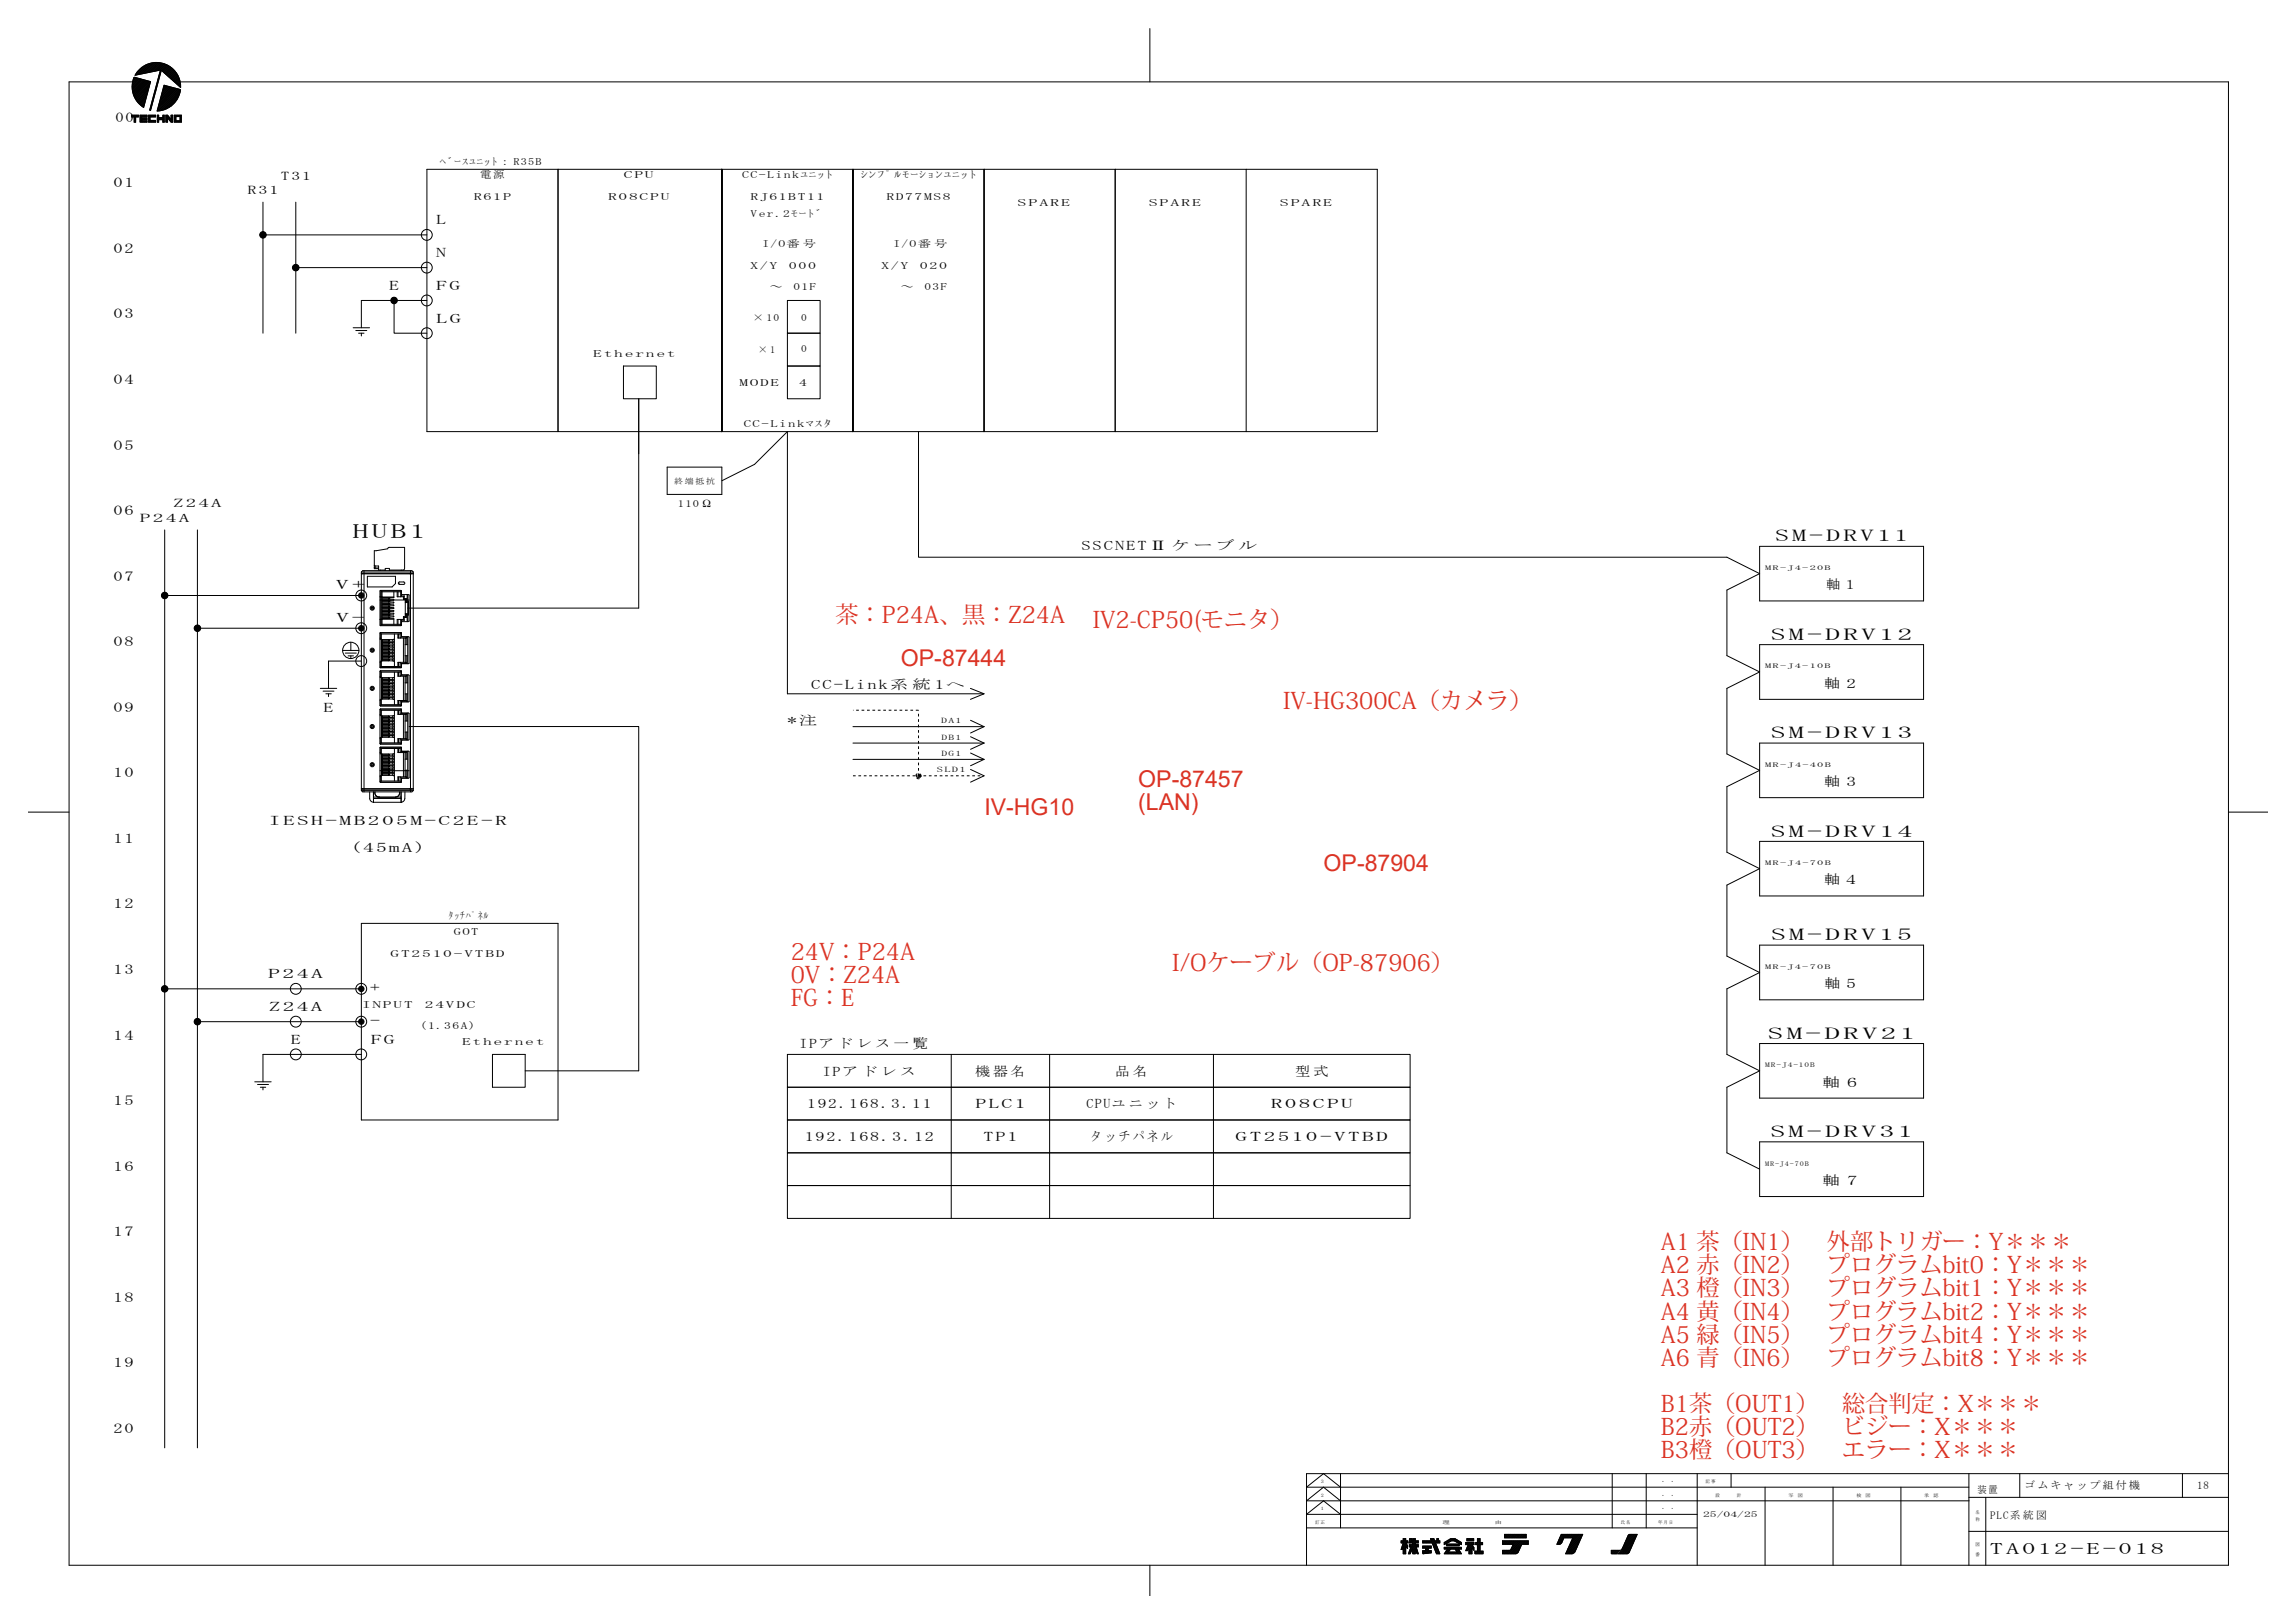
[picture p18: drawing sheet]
<svg xmlns="http://www.w3.org/2000/svg" width="420mm" height="297mm" viewBox="0 0 420 297" stroke-linecap="round" stroke-linejoin="round" font-family="sans-serif">
<defs><g id="words">
<g font-size="4.2" fill="#db3324">
<text x="153" y="114">茶：P24A、黒：Z24A</text>
<text x="164.9" y="121.9">OP-87444</text>
<text x="242.3" y="159.4">OP-87904</text>
<text x="214.6" y="177.6">I/Oケーブル（OP-87906）</text>
<text x="304.1" y="228.8">A1 茶（IN1）　外部トリガー：Y＊＊＊</text>
<text x="304.1" y="233">A2 赤（IN2）　プログラムbit0：Y＊＊＊</text>
<text x="304.1" y="237.3">A3 橙（IN3）　プログラムbit1：Y＊＊＊</text>
<text x="304.1" y="241.5">A4 黄（IN4）　プログラムbit2：Y＊＊＊</text>
<text x="304.1" y="245.7">A5 緑（IN5）　プログラムbit4：Y＊＊＊</text>
<text x="304.1" y="250">A6 青（IN6）　プログラムbit8：Y＊＊＊</text>
<text x="304.1" y="258.4">B1茶（OUT1）　総合判定：X＊＊＊</text>
<text x="304.1" y="262.7">B2赤（OUT2）　ビジー：X＊＊＊</text>
<text x="304.1" y="266.9">B3橙（OUT3）　エラー：X＊＊＊</text>
</g>
<g font-size="4.2" fill="#db3425">
<text x="200" y="115">IV2-CP50(モニタ）</text>
<text x="144.8" y="175.7">24V：P24A</text>
<text x="144.8" y="179.9">0V：Z24A</text>
<text x="144.8" y="184.2">FG：E</text>
</g>
<g font-size="4.2" fill="#db3122">
<text x="234.9" y="129.8">IV-HG300CA（カメラ）</text>
<text x="208.4" y="144">OP-87457</text>
<text x="208.4" y="148.2">(LAN)</text>
</g>
<text font-size="4.2" fill="#db3223" x="180.2" y="149.2">IV-HG10</text>
<text font-size="3.7" x="64.6" y="98.5">HUB1</text>
<g font-size="3">
<text x="325" y="99.1">S M - D R V 1 1</text>
<text x="324.2" y="117.1">S M - D R V 1 2</text>
<text x="324.2" y="135.1">S M - D R V 1 3</text>
<text x="324.2" y="153.1">S M - D R V 1 4</text>
<text x="324.3" y="172.1">S M - D R V 1 5</text>
<text x="323.6" y="190.1">S M - D R V 2 1</text>
<text x="324.2" y="208.1">S M - D R V 3 1</text>
</g>
<text font-size="2.9" x="364.3" y="284.4">TA0 12 -E -0 18</text>
<g font-size="2.5">
<text x="21.2" y="22.3">00</text>
<text x="20.8" y="34.3">01</text>
<text x="20.8" y="46.3">02</text>
<text x="20.8" y="58.3">03</text>
<text x="20.8" y="70.3">04</text>
<text x="20.8" y="82.3">05</text>
<text x="20.8" y="94.3">06</text>
<text x="20.8" y="106.3">07</text>
<text x="20.8" y="118.3">08</text>
<text x="20.8" y="130.3">09</text>
<text x="20.8" y="142.3">10</text>
<text x="20.8" y="154.3">11</text>
<text x="20.8" y="166.3">12</text>
<text x="20.8" y="178.3">13</text>
<text x="20.8" y="190.3">14</text>
<text x="20.8" y="202.3">15</text>
<text x="20.8" y="214.3">16</text>
<text x="20.8" y="226.3">17</text>
<text x="20.8" y="238.3">18</text>
<text x="20.8" y="250.3">19</text>
<text x="20.8" y="262.3">20</text>
</g>
<g font-size="2.4">
<text x="79.9" y="41.1">L</text>
<text x="79.9" y="47.1">N</text>
<text x="71.2" y="53.1">E</text>
<text x="79.9" y="53.1">FG</text>
<text x="79.9" y="59.1">L G</text>
<text x="198" y="100.6">SSCNETⅡ ケ ー ブ ル</text>
<text x="61.5" y="107.9">V +</text>
<text x="334.3" y="107.9">軸 １</text>
<text x="61.5" y="113.9">V -</text>
<text x="334" y="125.9">軸 ２</text>
<text x="59.2" y="130.4">E</text>
<text x="148.5" y="126.1">CC-Link系 統 1へ</text>
<text x="144.2" y="132.7">*注</text>
<text x="334" y="143.9">軸 ３</text>
<text x="49.2" y="151">I E S H - M B 2 0 5 M - C 2 E - R</text>
<text x="64.1" y="156">(45mA)</text>
<text x="334" y="161.9">軸 ４</text>
<text x="49.1" y="179">P 2 4 A</text>
<text x="49.2" y="185.1">Z 2 4A</text>
<text x="67.7" y="181.5">+</text>
<text x="334" y="180.9">軸 ５</text>
<text x="53.2" y="191.1">E</text>
<text x="67.8" y="187.6">-</text>
<text x="67.9" y="191.1">FG</text>
<text x="146.4" y="191.9">IPア ド レ ス 一 覧</text>
<text x="150.6" y="196.9">IPア ド レ ス</text>
<text x="178.6" y="196.9">機 器 名</text>
<text x="204.2" y="196.9">品 名</text>
<text x="237.2" y="196.9">型 式</text>
<text x="147.8" y="202.9">192.168.3.11</text>
<text x="178.6" y="202.9">PLC1</text>
<text x="198.9" y="202.9">CPUユ ニ ッ ト</text>
<text x="232.7" y="202.9">R 08 C PU</text>
<text x="333.7" y="198.9">軸 ６</text>
<text x="147.3" y="208.9">192.168.3.12</text>
<text x="180" y="208.9">TP1</text>
<text x="199.6" y="208.9">タ ッ チ パ ネ ル</text>
<text x="226.2" y="208.9">G T2 51 0 - VT BD</text>
<text x="333.7" y="216.9">軸 ７</text>
</g>
<g font-size="2.2">
<text x="45.3" y="35.6">R31</text>
<text x="51.4" y="32.9">T31</text>
<text x="25.6" y="95.5">P 2 4 A</text>
<text x="31.7" y="92.9">Z 2 4 A</text>
</g>
<g font-size="2">
<text x="370.6" y="272.5">ゴ ム キ ャ ッ プ 組 付 機</text>
<text x="402.2" y="272.5">18</text>
<text x="364.4" y="278">PLC系 統 図</text>
</g>
<g font-size="1.8">
<text x="80.5" y="30.1">ﾍﾞｰｽﾕﾆｯﾄ： R35B</text>
<text x="87.9" y="32.6">電 源</text>
<text x="114.2" y="32.6">C PU</text>
<text x="135.9" y="32.6">CC-Linkﾕﾆｯﾄ</text>
<text x="157.6" y="32.6">ｼﾝﾌﾟﾙﾓｰｼｮﾝﾕﾆｯﾄ</text>
<text x="86.7" y="36.6">R61P</text>
<text x="111.3" y="36.6">R 0 8 C P U</text>
<text x="137.4" y="39.7">Ver.2ﾓｰﾄﾞ</text>
<text x="137.4" y="36.6">RJ61BT11</text>
<text x="162.3" y="36.6">RD77MS8</text>
<text x="186.3" y="37.7">S P A R E</text>
<text x="210.3" y="37.7">S P A R E</text>
<text x="234.3" y="37.7">S P A R E</text>
<text x="139.6" y="45.1">I/O番 号</text>
<text x="163.6" y="45.1">I/O番 号</text>
<text x="137.3" y="49.1">X/Y</text>
<text x="140.9" y="53.1">～</text>
<text x="144.4" y="49.1">000</text>
<text x="145.3" y="53.1">01F</text>
<text x="161.3" y="49.1">X/Y</text>
<text x="164.9" y="53.1">～</text>
<text x="168.4" y="49.1">020</text>
<text x="169.3" y="53.1">03F</text>
<text x="137.8" y="58.7">× 10</text>
<text x="146.7" y="58.7">0</text>
<text x="108.6" y="65.3">E t h e r n e t</text>
<text x="138.7" y="64.7">× 1</text>
<text x="146.7" y="64.5">0</text>
<text x="135.4" y="70.7">M O DE</text>
<text x="146.3" y="70.6">4</text>
<text x="136.2" y="78.1">CC-Linkﾏｽﾀ</text>
<text x="124.1" y="92.7">110Ω</text>
<text x="82.1" y="168.1">ﾀｯﾁﾊﾟﾈﾙ</text>
<text x="83.1" y="171.2">GOT</text>
<text x="71.5" y="175.2">G T 2 5 1 0 - V T B D</text>
<text x="66.3" y="184.4">I NP U T</text>
<text x="77.8" y="184.4">24 V D C</text>
<text x="76.9" y="188.4">(1.36A)</text>
<text x="84.6" y="191.3">E t h e r n e t</text>
<text x="362" y="273.2">装置</text>
</g>
<g font-size="1.5">
<text x="123.4" y="88.5">終 端 抵 抗</text>
<text x="311.8" y="277.6">25/04/25</text>
</g>
<g font-size="1.4">
<text x="172.3" y="132.4">DA1</text>
<text x="172.4" y="135.4">DB1</text>
<text x="171.5" y="141.3">SLD 1</text>
<text x="172.4" y="138.3">DG1</text>
</g>
<g font-size="1.2">
<text x="323.2" y="104.3">M R - J 4 - 2 0B</text>
<text x="323.2" y="122.3">M R - J 4 - 1 0B</text>
<text x="323.2" y="140.3">M R - J 4 - 4 0 B</text>
<text x="323.2" y="158.3">M R - J 4 - 7 0 B</text>
<text x="323.2" y="177.3">M R - J 4 - 7 0B</text>
<text x="323.2" y="195.3">MR-J4-10B</text>
<text x="323.2" y="213.3">MR-J4-70B</text>
</g>
<g font-size=".9">
<text x="241.7" y="273.9">２</text>
<text x="241.7" y="271.5">３</text>
<text x="312.3" y="271.5">記 事</text>
<text x="314.1" y="273.9">設 　 　 　 計</text>
<text x="240.8" y="278.9">訂 正</text>
<text x="241.7" y="276.4">１</text>
<text x="264.1" y="278.9">理</text>
<text x="273.7" y="278.9">由</text>
<text x="296.7" y="278.9">氏 名</text>
<text x="303.6" y="278.9">年 月 日</text>
<text x="361.6" y="278.3">称</text>
<text x="361.6" y="277.1">名</text>
<text x="361.6" y="284.8">番</text>
<text x="361.6" y="283">図</text>
</g>
<g font-size=".8">
<text x="304" y="273.9">・</text>
<text x="304" y="271.5">・</text>
<text x="305.7" y="273.9">・</text>
<text x="305.7" y="271.5">・</text>
<text x="327.4" y="273.9">写</text>
<text x="329.1" y="273.9">図</text>
<text x="339.9" y="273.9">検</text>
<text x="341.5" y="273.9">図</text>
<text x="352.3" y="273.9">承</text>
<text x="354" y="273.9">認</text>
<text x="304" y="276.4">・</text>
<text x="305.7" y="276.4">・</text>
</g>
</g></defs>
<g fill="none" stroke="#000" stroke-width=".18">
<path d="M24.5 14.2l3.1 .7-1.3 4.8a4.4 4.4 0 0 1-1.8-5.5zM24.6 14.1l-.1 .2M24.7 14.2l-.3 .3M24.8 14.2l-.4 .5M24.9 14.2l-.6 .6M25 14.2l-.7 .8h-11.7v271.5h395.4v-271.5h-374.9M25.1 14.3l-.9 .9M25.2 14.3l-1 1M25.3 14.3l-1.1 1.1M25.4 14.4l-1.2 1.2M25.5 14.4l-1.3 1.3M25.5 12.7a4.4 4.4 0 0 1 4.9-.9 4.4 4.4 0 0 1 2.7 4.2l-3.6-3.1-1.9 7.3h-.2l2-7.4-4.7 1z"/>
<path d="M25.6 14.4l-1.4 1.4M25.7 14.4l-1.5 1.6M25.8 14.5l-1.6 1.6M25.9 14.5l-1.7 1.7M26 14.5l-1.8 1.8M26 12.3l-1 1M26.1 14.5l-1.9 1.9M26.2 14.6l-2 1.9M26.3 14.6l-2 2.1M26.3 19.6h.1M26.4 19.4l-.2 .2M26.4 14.6l-2.1 2.1"/>
<path d="M26.4 12l-1.6 1.6M26.4 19.3l-.3 .3M26.5 19.1l-.4 .4M26.5 18.9l-.5 .6M26.5 14.6l-2.2 2.3M26.6 18.8l-.7 .6M26.6 18.6l-.8 .7M26.6 14.7l-2.3 2.3M26.7 18.4l-.9 .9M26.7 11.9l-1.9 1.9M26.7 18.2l-1 1M26.7 14.7l-2.3 2.4"/>
<path d="M26.7 18.1l-1.1 1.1M26.8 17.9l-1.2 1.2M26.8 14.7l-2.4 2.5M26.8 17.7l-1.3 1.3M26.9 17.5l-1.4 1.5M26.9 11.8l-1.9 1.9M26.9 17.4l-1.5 1.5M26.9 14.8l-2.5 2.5M27 17.2l-1.7 1.7M27 14.8l-2.6 2.6M27 17l-1.7 1.8M27.1 16.9l-1.9 1.8"/>
<path d="M27.1 16.7l-1.9 1.9M27.1 14.8l-2.6 2.6M27.1 11.7l-2 2M27.1 16.5l-2 2.1M27.2 16.3l-2.2 2.2M27.2 14.8l-2.7 2.7M27.2 16.2l-2.2 2.2M27.3 16l-2.4 2.4M27.3 14.9l-2.8 2.7M27.3 11.6l-2 2.1M27.3 15.8l-2.4 2.5M27.4 15.7l-2.6 2.5"/>
<path d="M27.4 14.9l-2.8 2.8M27.4 15.5l-2.6 2.6M27.5 15.3l-2.7 2.7M27.5 11.6l-2.1 2M27.5 14.9l-2.9 2.9M27.5 15.2l-2.8 2.7M27.6 15l-2.9 2.9M27.6 20l-.2 .2M27.7 11.5l-2.1 2.1M27.7 19.8l-.3 .3M27.7 19.6l-.2 .3M27.8 19.5l-.3 .2"/>
<path d="M27.8 11.5l-2.1 2.1M27.8 19.3l-.2 .3M27.9 19.1l-.3 .3M27.9 18.9l-.2 .3M27.9 18.8l-.2 .2M27.9 11.5l-2 2M28 18.6l-.3 .3M28.1 18.4l-.3 .3M28.1 18.2l-.3 .3M28.1 11.5l-2 2M28.1 18.1l-.2 .3M28.2 17.9l-.3 .3"/>
<path d="M28.2 17.7l-.2 .3M28.2 11.5l-2 2M28.3 17.6l-.3 .2M28.3 17.4l-.2 .3M28.4 17.2l-.3 .3M28.4 11.4l-2 2M28.4 17l-.2 .3M28.5 16.9l-.3 .2M28.5 11.4l-2 2M28.5 16.7l-.3 .3M28.6 16.5l-.3 .3M28.6 16.4l-.3 .2"/>
<path d="M28.6 16.2l-.2 .3M28.6 11.4l-1.9 2M28.7 16l-.3 .3M28.8 15.9l-.3 .2M28.8 11.4l-2 1.9M28.8 15.7l-.3 .2M28.8 15.5l-.2 .3M28.9 15.3l-.3 .3M28.9 11.4l-1.9 1.9M28.9 15.2l-.3 .2M29 15l-.3 .3M29 11.5l-1.8 1.8"/>
<path d="M29 14.8l-.2 .3M29.1 14.6l-.3 .3M29.1 14.5l-.3 .2M29.1 11.5l-1.8 1.8M29.2 14.3l-.3 .3M29.2 14.1l-.3 .3M29.2 11.5l-1.7 1.7M29.2 14l-.2 .2M29.3 13.8l-.3 .3M29.3 13.6l-.2 .3M29.3 11.5l-1.7 1.7M29.4 13.4l-.3 .3"/>
<path d="M29.4 13.3l-.2 .2M29.4 11.5l-1.6 1.6M29.5 13.1l-.3 .3M29.6 11.5l-1.7 1.6M29.6 11.6l-1.5 1.5M29.7 11.6l-1.4 1.5M29.9 11.6l-1.5 1.4M29.9 11.6l-1.3 1.4M30 11.7l-1.2 1.3M30.1 15.6l-.1 .1M30.1 11.7l-1.2 1.2M30.2 15.6l-.3 .3"/>
<path d="M30.2 11.7l-1.1 1.2M30.3 15.7l-.4 .4M30.3 11.8l-1.1 1.1M30.4 15.7l-.5 .5M30.4 11.8l-1.1 1M30.5 15.7l-.7 .7M30.5 11.8l-1.2 1.2M30.6 11.9l-1.3 1.3M30.6 15.7l-.8 .9M30.7 11.9l-1.1 1.1M30.7 15.8l-1 .9M30.7 12l-1 1"/>
<path d="M30.8 15.8l-1.1 1.1M30.8 12l-1.1 1.1M30.9 15.8l-1.3 1.3M30.9 12l-1.1 1.1M31 12.1l-1.1 1.1M31 15.9l-1.4 1.4M31.1 12.1l-1.1 1.2M31.1 15.9l-1.6 1.5M31.1 12.2l-1.1 1.1M31.2 15.9l-1.7 1.7M31.2 12.3l-1.1 1.1M31.3 12.3l-1.1 1.1"/>
<path d="M31.3 15.9l-1.9 1.9M31.4 12.4l-1.2 1.1M31.4 16l-2 1.9M31.4 12.4l-1.1 1.1M31.5 16l-2.2 2.1M31.5 12.5l-1.1 1.1M31.6 12.5l-1.2 1.2M31.6 16l-2.3 2.3M31.6 12.6l-1.1 1.1M31.7 16l-2.4 2.5M31.7 12.7l-1.1 1.1M31.8 12.7l-1.2 1.1"/>
<path d="M31.8 16.1l-2.6 2.5M31.8 12.8l-1.1 1.1M31.9 16.1l-2.7 2.7M31.9 12.8l-1.1 1.2M31.9 12.9l-1.1 1.1M32 13l-1.1 1.1M32 16.1l-2.9 2.9M32.1 13l-1.1 1.1M32.1 16.1l-3 3.1M32.1 13.1l-1.1 1.1M32.2 13.2l-1.1 1M32.2 16.2l-3.2 3.1"/>
<path d="M32.2 18.6l-.9 .8M32.2 13.3l-1 1M32.3 16.2l-3.3 3.3M32.3 13.3l-1.1 1.1M32.3 13.4l-1 1M32.4 16.2l-3.5 3.5M32.4 13.5l-1 1M32.5 18.2l-1.6 1.5M32.5 13.6l-1 1M32.5 16.3l-3.6 3.5M32.5 13.7l-.9 1M32.6 13.8l-1 .9"/>
<path d="M32.6 16.3l-3.8 3.7M32.6 17.9l-1.9 1.9M32.6 13.9l-.9 .9M32.6 13.9l-.8 .9M32.7 16.3l-3.9 3.9M32.7 14l-.9 .9M32.7 17.7l-2.3 2.3M32.7 14.1l-.8 .9M32.8 14.2l-.8 .8M32.8 16.3l-4 4a4.2 4.2 0 0 0 4.2-3.9M32.8 17.4l-2.6 2.6M32.8 14.3l-.8 .8"/>
<path d="M32.8 14.4l-.7 .7M32.9 17.3l-2.9 2.8M32.9 14.5l-.7 .7M32.9 16.4l-4 3.9M32.9 14.6l-.7 .7M32.9 17.1l-3.1 3.1M32.9 14.7l-.6 .6M32.9 16.4l-2.9-.8-1.2 4.7M32.9 14.8l-.5 .6M33 16.9l-3.3 3.3M33 14.9l-.6 .5M33 16.4l-3.9 3.9"/>
<path d="M33 16.7l-3.5 3.5M33 15.1l-.4 .5M33 15l-.5 .5M33 15.2l-.4 .4M33 16.6l-3.7 3.7M33 16.4l-3.8 3.9M33.1 15.3l-.4 .4M33.1 15.4l-.3 .3M33.1 15.9l-.1 .1M33.1 15.7l-.2 .2M33.1 15.5l-.3 .3M33.1 15.8l-.1 .1"/>
<path d="M210.5 5.2v9.8M24.2 21.1l-.1 .1M24.3 21.1l-.2 .3M24.5 21.1l-.4 .3M24.6 21.1l-.3 .3M24.7 21.1l-.3 .3M24.8 22.2l-.1 .2M24.8 22.1l-.2 .3M24.8 22l-.2 .2M24.8 21.8l-.2 .3M24.8 21.7l-.2 .3M24.8 21.6l-.2 .2"/>
<path d="M24.8 21.5l-.2 .2M24.8 21.1l-.3 .3M25 21.1l-.4 .4M25.1 21.1l-.5 .5M25.2 21.1l-.3 .3M25.3 21.1h-1.2v.3h.5v1M25.3 21.1v.3h-.5v1h-.2M25.3 21.3v.1M25.3 21.2l-.2 .2M25.3 21.1l-.3 .3M25.6 21.1v1.3h1.3M25.6 21.1h1.3"/>
<path d="M25.7 21.1h-.1M25.8 21.1l-.2 .1M25.9 21.1l-.3 .3M26 21.6h.9v.3h-.9v.2h.9M26 22l-.4 .4M26 21.9l-.4 .3M26 21.5l-.4 .3M26 21.4l-.4 .3M26 22.1l-.2 .3M26 21.1l-.4 .4M26 21.6l-.4 .4M26.2 22.1l-.3 .3"/>
<path d="M26.2 21.1l-.6 .5M26.2 21.6l-.6 .5M26.3 21.1l-.3 .3M26.3 22.1l-.3 .3M26.3 21.6l-.3 .3M26.4 22.1l-.3 .3M26.4 21.1l-.3 .3M26.4 21.6l-.3 .3M26.5 22.1l-.2 .3M26.5 21.1l-.2 .3M26.6 21.6l-.3 .3M26.7 22.1l-.3 .3"/>
<path d="M26.7 21.6l-.3 .3M26.7 21.1l-.3 .3M26.8 22.1l-.3 .3M26.8 21.1l-.3 .3M26.8 21.6l-.3 .3M26.9 22.3v.1M26.9 22.2l-.1 .2M26.9 22.1l-.2 .3M26.9 21.1v.3M26.9 22.1v.3M26.9 21.7l-.1 .2M26.9 21.3v.1"/>
<path d="M26.9 21.2l-.1 .2M26.9 21.1l-.3 .3M26.9 21.8v.1M26.9 21.6l-.3 .3M26.9 21.4h-.9v.2M27.2 21.1h1.3M27.2 21.1v1.3M27.2 21.1h.1M27.4 21.1l-.2 .1M27.5 22l-.3 .2M27.5 21.8l-.3 .3M27.5 21.7l-.3 .3"/>
<path d="M27.5 21.6l-.3 .2M27.5 21.5l-.3 .2M27.5 21.1l-.3 .3M27.5 22l-.3 .4M27.6 20.1l-.1 .1M27.6 21.1l-.4 .4M27.7 22l-.4 .4M27.7 21.1l-.5 .5M27.8 22l-.3 .4M27.9 21.1l-.4 .3M27.9 22l-.3 .4M28 21.1l-.3 .3"/>
<path d="M28 22l-.3 .4M28.1 21.1l-.3 .3M28.2 22l-.4 .4M28.2 21.1l-.3 .3M28.3 22l-.3 .4M28.4 21.1l-.4 .3M28.4 22l-.3 .4M28.5 21.1v.3h-1v.6h1v.4h-1.3M28.5 22.2l-.1 .2M28.5 22.1l-.3 .3M28.5 21.3l-.1 .1M28.5 21.2l-.2 .2"/>
<path d="M28.5 21.1l-.3 .3M28.8 21.1v1.3M28.8 21.1h.3M28.8 21.1h.1M28.9 21.1l-.1 .1M29.1 22.2l-.2 .2M29.1 22.1l-.3 .3M29.1 22l-.3 .2M29.1 21.1v.4h.7v-.4h.3M29.1 21.5l-.3 .2M29.1 21.4l-.3 .2M29.1 21.2l-.3 .3"/>
<path d="M29.1 21.1l-.3 .3M29.1 21.5l-.3 .3M29.2 21.5l-.4 .5M29.4 21.5l-.6 .6M29.5 21.5l-.4 .4M29.6 21.5l-.4 .4M29.7 21.5l-.3 .4M29.8 22.4v-.5h-.7v.5h-.3M29.8 22.4h.3M29.9 21.1l-.1 .1M30.1 21.1v1.3M30.1 22.3l-.1 .1"/>
<path d="M30.1 21.2l-.3 .3M30.1 22.2l-.2 .2M30.1 21.1l-.3 .2M30.1 22.1l-.3 .3M30.1 22l-.3 .2M30.1 21.8l-.3 .3M30.1 21.7l-.3 .3M30.1 21.6l-.4 .3M30.1 21.5l-.5 .4M30.1 21.3l-.6 .6M30.4 21.1h.3l.6 .8v-.8h.3M30.4 21.1v1.3h.3v-.8l.6 .8h.3"/>
<path d="M30.4 21.1h.1M30.5 21.1l-.1 .1M30.6 21.1l-.2 .3M30.7 22.3l-.1 .1M30.7 22.2l-.2 .2M30.7 22l-.3 .4M30.7 21.9l-.3 .3M30.7 21.8l-.3 .3M30.7 21.7l-.3 .3M30.7 21.1l-.3 .4M30.8 21.2l-.4 .4M30.8 21.3l-.4 .4"/>
<path d="M30.9 21.3l-.5 .5M30.9 21.4l-.2 .2M31 21.5l-.2 .2M31.1 21.5l-.3 .3M31.1 21.6l-.2 .2M31.2 21.7l-.2 .2M31.2 21.8l-.2 .2M31.3 21.8l-.2 .2M31.4 21.1h-.1M31.5 21.1l-.2 .2M31.6 21.1v1.3M31.6 22.3v.1"/>
<path d="M31.6 21.3l-.3 .4M31.6 22.2l-.1 .2M31.6 21.2l-.3 .3M31.6 22.1l-.2 .3M31.6 21.1l-.3 .3M31.6 22l-.3 .3M31.6 21.8l-.4 .4M31.6 21.5l-.3 .3M31.6 21.7l-.4 .5M31.6 21.6l-.5 .5M31.9 21.1h1.3M31.9 21.1v1.3"/>
<path d="M32 21.1h-.1M32.1 21.1l-.2 .1M32.2 22.1l-.3 .3M32.2 22.1h.8M32.2 22l-.3 .2M32.2 21.8l-.3 .3M32.2 21.7l-.3 .3M32.2 21.6l-.3 .2M32.2 21.5l-.3 .2M32.2 21.4l-.3 .2M32.2 21.1l-.3 .3M32.3 22.1l-.2 .3"/>
<path d="M32.3 21.1l-.4 .4M32.5 22.1l-.3 .3M32.5 21.1l-.3 .2M32.6 22.1l-.3 .3M32.6 21.1l-.3 .2M32.7 22.1l-.3 .3M32.7 21.1l-.2 .2M32.8 22.1l-.2 .3M32.8 21.1l-.2 .2M32.9 22.1l-.2 .3M33 21.3h-.8v.8M33 21.3v.8"/>
<path d="M33 21.1l-.3 .2M33.1 21.1l-.3 .2M33.2 21.1v1.3h-1.3M33.2 22.2l-.1 .2M33.2 22.1l-.3 .3M33.2 22l-.4 .4M33.2 21.8l-.2 .3M33.2 21.7l-.2 .3M33.2 21.6l-.2 .2M33.2 21.5l-.2 .2M33.2 21.3l-.2 .3M33.2 21.2l-.2 .3"/>
<path d="M33.2 21.1l-.2 .2M48.1 37v24M54.2 37v24M132.2 31h-54v48h24v-48v48h30M132.2 31h24v48v-48M132.2 31v48v-48M132.2 31v48M156.2 31v48v-48M156.2 31h95.9v48h-119.9M180.2 31v48M204.2 31v48M228.1 31v48"/>
<path d="M48.1 42.9h.1v.1h-.1zM48.1 43h30.1M54 48.8h.3v.3h-.3zM54.1 48.9h.1v.2h-.1zM54.2 49h24M64.7 60h3M72.1 54.9h.1v.1h-.1zM72.1 55v6h6.1M78.2 55h-12v5M144.2 55h5.9v6h-5.9zM65.1 60.5h2.1M65.6 61h1"/>
<path d="M66.2 61v.5M114.1 67h6.1v6h-6.1zM116.9 73v38.3h-42.3M144.2 61h5.9v6h-5.9zM144.2 67h5.9v6h-5.9zM168.2 79v23h148l5.9 3-5.9 3v12l5.9 3-5.9 3v12l5.9 3-5.9 3v12l5.9 3-5.9 3v13l5.9 3-5.9 3v12l5.9 3-5.9 3v12l5.9 3M30.2 97v168M36.1 97v168M122.1 85.5h10.1v5h-10.1zM132.2 88l5.9-3 6.1-6v48h36M322.1 100h30.1v10h-30.1zM30 108.9h.3v.2h-.3z"/>
<path d="M30.1 108.9h.1v.1h-.1zM30.2 109h36M36.1 114.9h.1v.2h-.1zM36.1 115h30.1M62.7 119h3M63.2 119.5h2M64.2 117.5v1.5M66 108.9h.3v.2h-.3zM66 114.8h.3v.3h-.3zM66.1 108.9h.1v.1h-.1zM66.1 114.9h.1v.2h-.1zM66.2 104.7v40"/>
<path d="M66.2 104.9h9.5M66.2 104.7h9.5M66.2 104.7l.2-.3h9l.3 .3M66.2 105h9.5M66.3 104.9v.1M66.6 104.4v.5M66.6 105v39.3M67.3 105.5h5.1v1.3l-.6 .6h-4.5zM67.9 119.1h.5M67.9 118.9h.5M67.9 111.4h.5M67.9 111.2h.5"/>
<path d="M68.5 103.8l.2 .1M68.5 103.4l.2 .2M68.7 103.6v.3M68.7 103.6h.6v.7h1.2M68.7 103.9h.6M69.3 104.1h-.8v-3.3l2.5-.4 .2-.2h2.9l-.1 4.1h-2.7M69.6 109.3h2.5M69.6 109.8h5.3M69.6 116.8h.1M69.6 113.4h.3M69.6 113.3h2.5M69.6 109.2h.3"/>
<path d="M69.6 104.3v.1M69.6 115.8v1M69.6 116.8l.2 .2h-.2M69.6 115.8h3.9M69.6 115.8l.2 .2M69.7 108.1v6.4M69.8 108.2v6.2M69.8 108.2l.1 .1M69.8 108.2h3.7M69.8 114.4h3.7M69.8 116v6M69.8 116h3.4"/>
<path d="M69.8 117.3h2.2v.3h-2.2M69.8 117.9h2.2v.2h-2M69.8 119.9h1.4M69.8 119.4h1.4M69.8 118.9h1.4M69.8 118.6h1.4M69.8 118.4h1.4M69.8 118.1h1.4M69.8 117.1h.2M69.9 117.3h.1M69.8 117.9h.1M69.8 118.6h.1"/>
<path d="M69.8 118.4h.1M69.8 118.9h.1M69.8 117.6h.1M69.8 119.1h.1M69.8 119.4h.1M69.8 119.7h.1M69.8 119.9h.1M69.8 118.1h.1M69.8 117.1h.1M69.8 117.3h.1M69.8 117.6h1.4M69.8 117.1h1.4"/>
<path d="M69.8 117.3h1.4M69.9 117.6v.2M69.9 117.8h.1M69.9 118.6v.1M69.9 118.1v.2M69.9 118.3h.1M69.9 118.9h.1M69.9 119.1v.2M69.9 119.4h.1M69.9 119.7v.1M69.9 119.9h.1M69.9 117.1v.2"/>
<path d="M69.9 118.8v.1M69.9 119.3v.1M69.9 119.8v.1M69.9 118.7h.1M69.9 119.3h.1M69.9 119.8h.1M69.9 109.6l2.2 .2-2.2 .1M69.9 110.2l2.2 .1-2.2 .1M69.9 110.7l2.2 .1-2.2 .1M69.9 111.2l2.2 .1-2.2 .1M69.9 111.7l2.2 .1-2.2 .1M69.9 112.2l2.2 .1-2.2 .1"/>
<path d="M69.9 112.7l2.2 .1-2.2 .1M69.9 118.7v.1M69.9 108.3v6M69.9 113.2h2.2v1.1M69.9 114.3h3.5M69.9 112h1.3M69.9 111.1h1.3M69.9 110.9h1.3M69.9 110.1h1.3M69.9 112.5h1.3M69.9 111.4h1.3M69.9 110.6h1.3"/>
<path d="M69.9 110.4h1.3M69.9 109.6h1.3M69.9 114.3l-.1 .1M69.9 108.3h3.5M70 117.3v.3M70 117.9v.2M70 118.4v.2M70 118.9v.2M70 119.4v.3M70 119.9v.3M70 118.4h2v.2h-2M70 118.9h2v.2h-2.2"/>
<path d="M70 119.4h2v.2h-2.2M70 119.9h2v.2h-2.2M70.5 104.4v-.4h.8v.4M71.1 110.4h.1M71.1 112h.1M71.1 113h.1M71.1 112.5h.1M71.1 109.4h.1M71.1 110.9h.1M71.1 109.9h.1M71.1 111.4h.1M71.1 110.6h.1"/>
<path d="M71.1 109.6h.1M71.1 111.1h.1M71.1 110.1h.1M71.2 110.6h.1M71.2 112.2h.1M71.2 113.2h.1M71.2 112.7h.1M71.2 109.6h.1M71.2 111.1h.1M71.2 110.1h.1M71.2 111.7h.1M71.2 117.1h.1"/>
<path d="M71.2 117.6h.1M71.2 118.1h.1M71.2 118.6h.1M71.2 119.1h.1M71.2 119.7h.1M71.2 110.4h.1M71.2 112h.1M71.2 113h.1M71.2 112.5h.1M71.2 109.4h.1M71.2 110.9h.1M71.2 111.4h.1"/>
<path d="M71.2 112.2h-.1M71.2 113.2h-.1M71.2 112.7h-.1M71.2 111.7h-.1M71.2 117.3h.1M71.2 117.9h.1M71.2 118.4h.1M71.2 118.9h.1M71.2 119.4h.1M71.2 119.9h.1M71.2 113.2h-1.3M71.2 112.7h-1.3"/>
<path d="M71.2 112.2h-1.3M71.2 117.1l.1 .2h-.1M71.2 117.6v.2M71.2 118.1v.2M71.2 119.7l.1 .1M71.2 118.6l.1 .1M71.2 119.1l.1 .2M71.2 110.9v.1M71.2 109.9h.1M71.2 111.4v.1M71.2 110.4l.1 .1M71.2 109.4l.1 .1"/>
<path d="M71.2 111h.1M71.2 109.9l.1 .1M71.2 111.5h.1M71.2 117.8v.1M71.2 118.3v.1M71.2 110.5l.1 .1M71.2 112l.1 .1M71.2 113l.1 .1M71.2 112.5l.1 .1M71.2 109.5l.1 .1M71.2 111l.1 .1M71.2 111.5l.1 .1"/>
<path d="M71.2 112.1v.1M71.2 113.1h.1M71.2 112.6v.1M71.2 111.6v.1M71.3 110v.1M71.3 117.3h-.1M71.3 117.8h-.1M71.3 118.3h-.1M71.3 118.8l-.1 .1M71.3 119.3l-.1 .1M71.3 119.8l-.1 .1M71.3 110h.1"/>
<path d="M71.3 118.7h.1M71.3 118.7l-.1 .1M71.3 119.3h.1M71.3 119.3h-.1M71.3 119.8h-.1M71.3 109.4v.2M71.3 109.9v.3M71.3 110.4v.3M71.3 110.9v.3M71.3 111.4v.3M71.3 111.9v.3M71.3 112.4v.3"/>
<path d="M71.3 112.9v.3M71.9 117.1v.2M71.9 117.6v.3M71.9 118.1v.3M71.9 118.6v.3M71.9 119.1v.3M71.9 119.6v.3M72 117v.1M72.1 108.3v1.1h-2.2M72.2 117l-2.2 .1M72.2 116v6M72.7 108.3v.9h1.2"/>
<path d="M72.8 116v.8h1.5M72.9 108.3v.9M72.9 113.4v.9M73 116v.8M73 106.8l.1 .2M73 106.6l.9-.1 .2 .2-.2 .3h-.8l-.1-.1zM73.2 116v.8l.3-.2M73.4 114.3l.1 .1M73.4 108.3v.9l.1-.1M73.5 115.8v.8M73.5 116.6h1M73.5 115.8l-.3 .2"/>
<path d="M73.5 104.3v.1M73.5 108.2l-.1-.1h-3.7l-.1 .1v6.3l3.9-.1M73.5 108.7l.1 .1M73.5 108.2l-.1 .1M73.5 113.5l-.1-.1v.9M73.5 108.2v.5M73.5 108.8v.3M73.5 113.5v.9M73.5 109.1h.5M73.5 113.5h.5M73.6 108.8h1.2M73.9 113.4h-1.2v.9"/>
<path d="M73.9 113.4l.1 .1M73.9 109.2v.5M73.9 112.9v.5M73.9 116.8v4.4M73.9 112.9l.1 .1M73.9 112.9h.3M73.9 109.7h.3M74 109.1l-.1 .1M74 109.6l-.1 .1M74 109.1v.5M74 113v.5M74 109.6h.4"/>
<path d="M74 113h.4M74.2 116.8v4.4M74.2 118h.4M74.2 110.3h.4M74.2 109.7v3.2M74.2 112.3h.4M74.2 112.9v-.6l.2 .2v.5M74.2 112.9l.2 .1M74.3 116.8h.1M74.3 116.8v1.2M74.3 109.6v.5h.3M74.4 109.6v.5l-.2 .2v-.6"/>
<path d="M74.4 109.6l-.2 .1M74.5 116.6v1.4M74.5 116.6l-.2 .2M74.5 108.8v1.2h.3v2.6h-.3v1.2M74.6 112.5h-.3v.5M74.6 108.8v5M74.6 116.5v5M74.8 113.8h-1.2l-.1 .1M74.8 116.5h-1.3l-.1-.7-3.8 .1v6.2h3.9M74.8 116.5v5M74.8 108.8v4.9M75 104.9v.1"/>
<path d="M75.2 104.4v.5M75.2 105v39.3M75.3 104.9v.1M75.7 104.7v40M322.1 118h30.1v10h-30.1zM58.6 126h3M59.1 126.5h2M59.7 127h1M60.1 127v.5M63.7 120h1M64.2 120v.5M66.2 121h-6.1v5"/>
<path d="M67.9 139.8h.5M67.9 133.1h.5M67.9 132.9h.5M67.9 126.1h.5M67.9 125.9h.5M69.6 135.2h.1M69.6 128.2h.1M69.6 121.2h.1M69.6 137.8h.1M69.6 135h.2l-.2 .2M69.6 130.8h.1M69.6 128h.2l-.2 .2"/>
<path d="M69.6 123.8h.1M69.6 121h.2l-.2 .2M69.6 137.8l.2 .2h-.2M69.6 136.8h3.9M69.6 130.8l.2 .2h-.2M69.6 129.8h3.9M69.6 121.2v1M69.6 122.8v1M69.6 128.2v1M69.6 129.8v1M69.6 135.2v.9M69.6 136.8v1"/>
<path d="M69.6 123.8l.2 .2h-.2M69.6 122.8h3.9M69.6 129.8l.2 .2M69.6 122.8l.2 .2M69.6 136.8l.2 .2M69.6 136.1h3.9M69.6 129.2h3.9M69.6 122.2h3.9M69.7 136.7l-.1 .1v6.3l.1 .1M69.8 136h3.4M69.8 129h3.4M69.8 123v6"/>
<path d="M69.8 130v6M69.8 137v5.9M69.8 122h3.4M69.8 137h3.4M69.8 130h3.4M69.8 123h3.4M69.8 122l-.2 .2M69.8 129l-.2 .2M69.8 136l-.2 .1M69.8 139.3h2.2v.3h-2.2M69.8 138.8h2.2v.3h-2.2M69.8 138.3h2.2v.2l-2.2 .1"/>
<path d="M69.8 138h1.4M69.8 134.4h2.2v.2h-2.2M69.8 133.9h2.2v.2h-2.2M69.8 133.3l2.2 .1v.2h-2.2M69.8 132.8h1.4M69.8 132.6h1.4M69.8 132.3h1.4M69.8 132.1h1.4M69.8 131.8h2.2v.3h-2M69.8 131.6h1.4M69.8 131.3h2.2v.3h-2M69.8 131.1h1.4"/>
<path d="M69.8 127.9l2.4 .1M69.8 127.4h2.2v.2h-2.2M69.8 126.9h2.2v.2h-2.2M69.8 126.4h2.2v.2h-2.2M69.8 125.9h2.2v.2h-2.2M69.8 125.3l2.2 .1v.2h-2.2M69.8 124.8l2.2 .1v.2h-2.2M69.8 124.3l2.2 .1v.2h-2.2M69.8 124.1h1.4M69.8 120.4h2.2v.2h-2.2M69.9 131.3h.1M69.9 134.9h.1"/>
<path d="M69.9 120.4h.1M69.9 120.9h.1M69.8 131.3h.1M69.8 132.8h.1M69.8 133.3h.1M69.8 126.6h.1M69.8 133.9h.1M69.8 138.6h.1M69.8 138.6l.1 .2M69.8 134.4h.1M69.8 134.9h.1M69.8 134.6h.1"/>
<path d="M69.8 134.6l.1 .1M69.8 138l.1 .3M69.8 138.3h.1M69.8 127.1h.1M69.8 131.8h.1M69.8 138.8h.1M69.8 127.7h.1M69.8 139.1l.1 .2M69.8 139.3h.1M69.8 125.6h.1M69.8 125.6l.1 .2M69.8 139.6l.1 .2"/>
<path d="M69.8 139.8h.1M69.8 131.1h.1M69.8 139.1h.1M69.8 126.1h.1M69.8 120.2h.1M69.8 131.6h.1M69.8 120.4h.1M69.8 139.6h.1M69.8 120.7h.1M69.8 120.9h.1M69.8 132.1h.1M69.8 124.3h.1"/>
<path d="M69.8 124.1h.1M69.8 132.6h.1M69.8 132.3h.1M69.8 124.6l.1 .2M69.8 124.8h.1M69.8 138h.1M69.8 133.1h.1M69.8 124.6h.1M69.8 125.1l.1 .2M69.8 125.3h.1M69.8 125.8h.1M69.8 126.4h.1"/>
<path d="M69.8 133.6h.1M69.8 126.9h.1M69.8 127.4h.1M69.8 125.1h.1M69.8 127.9h.1M69.8 134.1h.1M69.8 134.1l.1 .1M69.8 134.6h1.4M69.8 134.1h1.4M69.8 133.6h1.4M69.8 126.6h1.4M69.8 126.1h1.4"/>
<path d="M69.8 125.6h1.4M69.8 125.1h1.4M69.8 120.7h1.4M69.8 138.8h1.4M69.8 138.3h1.4M69.8 127.9h1.4M69.8 127.4h1.4M69.8 125.8h1.4M69.8 125.3h1.4M69.8 124.8h1.4M69.8 124.3h1.4M69.9 132.8h.1"/>
<path d="M69.9 133.3h.1M69.9 133.8h.1M69.9 134.3h.1M69.9 131.1v.2M69.9 132.6v.2M69.9 133.1v.2M69.9 133.3v.1M69.9 126.6v.1M69.9 133.6v.2M69.9 133.8v.1M69.9 138.6h.1M69.9 134.2v.1"/>
<path d="M69.9 134.3v.1M69.9 134.7h.1M69.9 127.1v.1M69.9 131.8h.1M69.9 127.7h.1M69.9 125.6h.1M69.9 139.1h.1M69.9 126.1v.1M69.9 120.2v.2M69.9 131.6v.1M69.9 139.6h.1M69.9 120.7v.2"/>
<path d="M69.9 132.1v.1M69.9 124.1h.1M69.9 132.3h.1M69.9 138.1h.1M69.9 124.6h.1M69.9 125.1h.1M69.9 126.7h.1M69.9 134.8v.1M69.9 138.3h.1M69.9 127.2h.1M69.9 138.8h.1M69.9 127.7v.1"/>
<path d="M69.9 139.3h.1M69.9 139.8h.1M69.9 126.2h.1M69.9 124.1v.2M69.9 124.3h.1M69.9 124.8h.1M69.9 125.3h.1M69.9 125.8h.1M69.9 126.3v.1M69.9 126.8v.1M69.9 127.3v.1M69.9 127.8v.1"/>
<path d="M69.9 126.7v.1M69.9 127.2v.1M69.9 126.2v.1M69.9 131.7h.1M69.9 132.2h.1M69.9 127.3h.1M69.9 127.8h.1M69.9 134.7v.1M69.9 131.7v.1M70 120.9l2.2 .1M70 139.8h2v.3h-2.2M70 134.9l2.2 .1"/>
<path d="M70 132.9h2v.2h-2.2M70 132.4h2v.2h-2M70 120.4v.3M70 124.3v.3M70 124.8v.3M70 125.3v.3M70 125.8v.3M70 126.4v.2M70 126.9v.2M70 127.4v.3M70 127.9h.1M70 131.3v.3"/>
<path d="M70 131.8v.3M70 132.3v.3M70 132.8v.3M70 133.3v.3M70 133.9v.2M70 134.4v.2M70 138.3v.3M70 138.8v.3M70 139.3v.3M70 139.8v.3M71.2 120.2h.1M71.2 120.7h.1"/>
<path d="M71.2 124.1h.1M71.2 124.6h.1M71.2 125.1h.1M71.2 125.6h.1M71.2 126.1h.1M71.2 126.6h.1M71.2 127.1h.1M71.2 127.7h.1M71.2 131.1h.1M71.2 131.6h.1M71.2 132.1h.1M71.2 132.6h.1"/>
<path d="M71.2 133.1h.1M71.2 133.6h.1M71.2 134.1h.1M71.2 134.6h.1M71.2 138h.1M71.2 138.6h.1M71.2 139.1h.1M71.2 139.6h.1M71.2 120.4h.1M71.2 120.9h.1M71.2 124.3h.1M71.2 124.8h.1"/>
<path d="M71.2 125.3h.1M71.2 125.8h.1M71.2 126.4h.1M71.2 126.9h.1M71.2 127.4h.1M71.2 127.9h.1M71.2 131.3h.1M71.2 131.8h.1M71.2 132.3h.1M71.2 132.8h.1M71.2 133.3h.1M71.2 133.9h.1"/>
<path d="M71.2 134.4h.1M71.2 134.9h.1M71.2 138.3h.1M71.2 138.8h.1M71.2 139.3h.1M71.2 139.8h.1M71.2 120.2v.2M71.2 120.7v.2M71.2 131.1v.2M71.2 132.1l.1 .1M71.2 132.6l.1 .2h-.1M71.2 133.1l.1 .2h-.1"/>
<path d="M71.2 133.6l.1 .2-.1 .1M71.2 134.1l.1 .2-.1 .1M71.2 131.6l.1 .1M71.2 134.6l.1 .1M71.2 126.1v.1M71.2 126.6v.1M71.2 127.1v.1M71.2 138v.1M71.2 139.8h-1.4M71.2 134.9h-1.4M71.2 120.9h-1.4M71.2 127.2h.1"/>
<path d="M71.2 138.1h.1M71.3 120.4h-.1M71.3 120.9h-.1M71.3 131.3h-.1M71.3 131.8h-.1M71.3 132.3h-.1M71.3 132.8h-.1M71.3 133.3h-.1M71.3 133.8h-.1M71.3 134.3h-.1M71.3 134.8l-.1 .1M71.3 124.3h-.1"/>
<path d="M71.3 124.8h-.1M71.3 125.3h-.1M71.3 125.8h-.1M71.3 126.3l-.1 .1M71.3 126.8l-.1 .1M71.3 127.3l-.1 .1M71.3 127.8l-.1 .1M71.3 138.3h-.1M71.3 138.8h-.1M71.3 139.3h-.1M71.3 139.8h-.1M71.3 124.1l-.1 .2"/>
<path d="M71.3 124.6l-.1 .2M71.3 125.1l-.1 .2M71.3 125.6l-.1 .2M71.3 126.2l-.1 .1M71.3 126.7l-.1 .1M71.3 127.7v.1M71.3 138.1l-.1 .2M71.3 138.6l-.1 .2M71.3 139.1l-.1 .2M71.3 139.6l-.1 .2M71.3 127.2v.1M71.3 131.7h.1"/>
<path d="M71.3 134.7h.1M71.3 127.3h.1M71.3 131.7l-.1 .1M71.3 134.7l-.1 .1M71.3 127.3h-.1M71.3 127.8h-.1M71.3 132.2l-.1 .1M71.9 120.1v.3M71.9 120.6v.3M71.9 124v.4M71.9 124.6v.3M71.9 125.1v.3"/>
<path d="M71.9 125.6v.3M71.9 126.1v.3M71.9 126.6v.3M71.9 127.1v.3M71.9 127.6v.3M71.9 131v.3M71.9 131.6v.2M71.9 132.1v.3M71.9 132.6v.3M71.9 133.1v.3M71.9 133.6v.3M71.9 134.1v.3"/>
<path d="M71.9 134.6v.3M71.9 138v.3M71.9 138.5v.3M71.9 139.1v.2M71.9 139.6v.2M72 120.9v.1M72.2 138h-2.2M72.2 131l-2.2 .1M72.2 124l-2.2 .1M72.2 123v6M72.2 130v6M72.2 137v5.9"/>
<path d="M72.8 137v.7h1.5M72.8 130v.7h1.5M72.8 123v.8h1.5M73 121.2v.8M73 123v.8M73 128.2v.8M73 130v.7M73 135.2v.8M73 137v.7M73.2 123v.8l.3-.2M73.2 130v.7l.3-.1M73.2 137v.7l.3-.2"/>
<path d="M73.2 122l.3 .2M73.2 129l.3 .2M73.2 136l.3 .1M73.4 136.7l.1 .8h1.3M73.5 137.5h1M73.5 130.6h1M73.5 123.6h1M73.5 121.4l-.3-.2v.8M73.5 128.4l-.3-.2v.8M73.5 135.4l-.3-.2v.8M73.5 121.4v.8M73.5 122.8v.8"/>
<path d="M73.5 128.4v.8M73.5 129.8v.8M73.5 135.4v.7M73.5 136.8v.7M73.5 129.8l-.3 .2M73.5 122.8l-.3 .2M73.5 136.8l-.3 .2M73.5 135.4h1M73.5 128.4h1M73.5 121.4h1M73.5 129.1l-.1 .1-3.8-.1M73.9 123.8v4.4"/>
<path d="M73.9 130.7v4.5M73.9 137.7v4.5M74.2 138.9h.4M74.2 132h.4M74.2 125h.4M74.2 123.8v4.4M74.2 130.7v4.5M74.2 137.7v4.5M74.2 134h.4M74.2 127h.4M74.2 120h.4M74.3 130.7h.1"/>
<path d="M74.3 123.8h.1M74.3 137.7h.1M74.3 128.2h.1M74.3 121.2h.1M74.3 135.2h.1M74.3 135.2h-1.5v.8M74.3 128.2h-1.5v.8M74.3 121.2h-1.5v.8M74.3 135.2l.2 .2M74.3 128.2l.2 .2M74.3 120v1.2M74.3 123.8v1.2"/>
<path d="M74.3 127v1.2M74.3 130.7v1.3M74.3 134v1.2M74.3 137.7v1.2M74.3 121.2l.2 .2M74.5 120v1.4M74.5 123.6v1.4M74.5 127v1.4M74.5 130.6v1.4M74.5 134v1.4M74.5 137.5v1.4M74.5 123.6l-.2 .2"/>
<path d="M74.5 130.6l-.2 .1M74.5 137.5l-.2 .2M74.6 123.5v5M74.6 130.5v4.9M74.6 137.5v4.9M74.8 128.5h-1.3v.6M74.8 135.4l-1.3 .1v.6M74.8 121.5h-1.3v.6M74.8 130.5h-1.3l-.1-.7h-3.8v6.3h3.9M74.8 123.5h-1.3l-.1-.7h-3.8v6.3M74.8 123.5v5M74.8 130.5v4.9"/>
<path d="M74.8 137.5v4.9M74.9 133h42v63h-20.8M156.2 139h24M156.2 136h24M156.2 133h24M177.7 126l2.5 1-2.5 1M177.7 131.8l2.5 1.2M177.7 134.8l2.5 1.2M177.7 137.8l2.5 1.2M180.2 133l-2.5 1.2M180.2 136l-2.5 1.1M180.2 139l-2.5 1.1"/>
<path d="M322.1 136h30.1v10h-30.1zM5.1 148.6h7.5M66.2 144.7l.2 .2h9l.3-.2M66.2 144.7h9.5M66.2 144.3h9.5M66.2 144.4h9.5M66.3 144.3v.1M66.6 144.4v.5M67.7 144.9v1.5l.3 .3 .4 .1M67.9 140.1h.5M68.4 144.9v1.9M68.4 145.9h.7"/>
<path d="M68.4 146.8h5M69.1 145.9h.3M69.2 145.9a.78 .78 0 0 1-.6-1l.1 .1a.75 .75 0 0 0 .7 .9M69.4 145.9h3M69.6 142.2h.1M69.6 142h.2l-.2 .2M69.6 141.1h5.3M69.6 142.2v.9M69.6 143.1h3.9M69.7 143.2h3.7M69.8 142.9h3.4M69.8 142.9l-.2 .2"/>
<path d="M69.8 141.9l2.4 .1M69.8 141.4h2.2v.2h-2.2M69.8 140.9h2.2v.2h-2.2M69.8 140.3h1.4M69.8 140.3h.1M69.8 140.8h.1M69.8 141.4h.1M69.8 141.9h.1M69.8 140.1h.1M69.8 140.6h.1M69.8 141.1h.1M69.8 141.6h.1"/>
<path d="M69.8 141.9h1.4M69.8 141.4h1.4M69.8 140.8h1.4M69.9 140.1h.1M69.9 140.6v.1M69.9 141.1v.1M69.9 141.6v.1M69.9 140.3h.1M69.9 140.8h.1M69.9 141.2v.1M69.9 141.3v.1M69.9 141.7v.1"/>
<path d="M69.9 141.8v.1M69.9 140.1v.1M69.9 140.7h.1M69.9 140.2v.1M69.9 141.3h.1M69.9 140.7v.1M70 140.4h2v.2h-2.2M70 140.3v.3M70 140.8v.3M70 141.4v.2M70 141.9h.1M71.2 140.1h.1"/>
<path d="M71.2 140.6h.1M71.2 141.1h.1M71.2 141.6h.1M71.2 140.3h.1M71.2 140.8h.1M71.2 141.4h.1M71.2 141.9h.1M71.2 140.7h.1M71.2 141.2h.1M71.2 141.7h.1M71.3 140.3h-.1M71.3 140.8h-.1"/>
<path d="M71.3 141.3l-.1 .1M71.3 141.8l-.1 .1M71.3 140.1l-.1 .2M71.3 140.7l-.1 .1M71.3 141.2v.1M71.3 141.7l-.1 .1M71.3 141.3h-.1M71.9 140.1v.3M71.9 140.6v.3M71.9 141.1v.3M71.9 141.6v.3M72.4 145.9h.1"/>
<path d="M72.7 145.9h-.3M72.7 145.9h.7M73 142.2v.7M73.1 144.9v.1a.75 .75 0 0 1-.7 .9M73.2 144.9v.2a.78 .78 0 0 1-.5 .8M73.2 142.9l.3 .2M73.4 145.9v.2h-5M73.4 144.9v1M73.4 144.9v1.9M73.5 142.4l-.3-.2v.7M73.5 142.4v.7M73.5 142.4h1"/>
<path d="M73.5 143.1l-.1 .1M74.1 144.9v1.5l-.2 .3-.5 .1M74.2 141h.4M74.3 142.2h.1M74.3 142.2h-1.5v.7M74.3 142.2l.2 .2M74.3 141v1.2M74.5 141v1.4M74.8 142.4l-1.3 .1v.6M75 144.3v.1M75.2 144.4v.5M75.3 144.3v.1"/>
<path d="M177.7 140.8l2.5 1.2-2.5 1.2M322.1 154h30.1v10h-30.1zM408 148.6h7.2M66.2 169h36v36h-36zM322.1 173h30.1v10h-30.1zM30 180.8h.3v.3h-.3zM30.1 180.9h.1v.2h-.1zM30.2 181h36M36.1 186.9h.1v.1h-.1zM36.1 187h30.1M46.6 198h3M47.1 198.5h2.1"/>
<path d="M47.7 199h1M48.1 199v.5M66 180.8h.3v.3h-.3zM66 186.8h.3v.3h-.3zM66.1 180.9h.1v.2h-.1zM66.1 186.9h.1v.1h-.1zM66.2 193h-18.1v5M90.2 193h5.9v6h-5.9zM144.2 193h114v6h-114zM144.2 199h114v6h-114zM174.1 193v30M192.2 193v30"/>
<path d="M222.2 193v30M322.1 191h30.1v10h-30.1zM144.2 205h114v6h-114zM144.2 211h114v6h-114zM144.2 217h114v6h-114zM322.1 209h30.1v10h-30.1zM239.2 279.6h71.5M245.4 277.2l-3.1-2.5-3.1 2.5h71.5M245.4 274.7l-3.1-2.5-3.1 2.5h121.3M245.4 269.7v9.9M245.4 272.2l-3.1-2.5-3.1 2.5h121.3M295.2 269.7v9.9"/>
<path d="M301.4 269.7v9.9M310.7 269.7v16.8M316.9 269.7v2.5M323.1 272.2v14.3M335.6 272.2v14.3M348 272.2v14.3M360.5 269.7v16.8M360.5 274h47.5M363.5 274v12.5M369.8 269.7v4.3M399.6 269.7v4.3M408 269.7h-168.8v16.8"/>
<path d="M210.5 286.5v5.5M256.6 282l-.1 .1M256.7 282l-.2 .2M256.8 283.4l-.2 .2M256.8 282l-.3 .3M257 281.6l-.1 .1M257.1 281.6l-.2 .2M257.2 281.6l-.3 .3M257.4 281.6h-.5v.4h-.4v.4h.4l-.4 1.2M257.4 281.6v.4h.3v.4h-.3l.3 .5v.5M257.4 284.2l-.2 .2M257.4 284.1l-.3 .3"/>
<path d="M257.4 284l-.4 .4M257.4 283.8l-.5 .5M257.4 283.7l-.5 .5M257.4 283.6l-.5 .5M257.4 283.5l-.5 .4M257.4 283.3l-.5 .5M257.4 283.2l-.5 .5M257.4 283.1l-.5 .5M257.4 281.9l-.5 .5M257.4 281.8l-.6 .6M257.4 281.7l-.7 .7M257.4 281.6l-.9 .8"/>
<path d="M257.4 282.4l-.8 .8M257.4 282.5l-.8 .9M257.5 282l-.7 .6M257.5 282.6l-1 1M257.5 282.7l-.6 .6M257.6 282l-.8 .8M257.6 282.7l-.7 .7M257.7 282.8l-.3 .3M257.7 283.4h.1M257.7 283.3h-.1M257.7 283.1l-.1 .2M257.7 283l-.2 .2"/>
<path d="M257.7 282.9l-.2 .2M257.7 282.3l-.2 .1M257.7 282.1l-.3 .3M257.7 282l-1 1M257.7 283.4l-.3-.4v1.4h-.5v-1.2l-.2 .4h-.2M257.8 284.4h.4M258 283.1h.3l-.5 1.3M258 282.7v.4M258 282.7h.1M258.1 281.6v.1M258.1 282.7l-.1 .2M258.2 284.3l-.1 .1"/>
<path d="M258.2 281.6l-.2 .2M258.3 282.7l-.3 .3M258.3 284l-.3 .4M258.4 281.6l-.4 .4M258.4 282.7l-.4 .4M258.4 281.9l-.4 .5M258.4 281.8l-.5 .5M258.5 281.6l-.5 .5M258.5 281.6l-.1 .4h.2M258.5 281.6h-.4l-.2 .8h.7v.3h-.6M258.5 282l-.4 .4M258.5 283.7l-.6 .7"/>
<path d="M258.5 282.7l-.4 .4M258.6 282l-.4 .4M258.8 281.6l-.2 .1M258.9 281.6l-.3 .3M259 281.6l-.4 .4M259.1 282h.6v.4h-.6v.3h.6M259.1 284.3l-.1 .1M259.1 282.5l-.9 .9M259.1 284.1l-.2 .3M259.1 284l-.3 .4M259.1 283.9l-.5 .5M259.1 283.8l-.5 .4"/>
<path d="M259.1 281.6v.4M259.1 282.6l-1 1M259.1 281.6h-.5v.4M259.1 282l-.5 .5M259.1 281.9l-.5 .5M259.1 281.7l-.6 .7M259.1 281.6l-.8 .8M259.2 282.7l-1.1 1.1M259.2 282l-.6 .6M259.3 282.7l-1.3 1.3M259.3 283.2l-.7 .7M259.3 283.3l-.7 .7"/>
<path d="M259.3 283.4l-.7 .7M259.4 282l-1.1 1.1M259.4 283.5l-.2 .2M259.4 283.6l-.2 .2M259.4 282.7l-1.5 1.5M259.4 283.7l-.2 .2M259.5 283.8l-.2 .2M259.5 282l-1.2 1.2M259.5 283.9l-.2 .2M259.5 284l-.2 .2M259.5 282.7l-.9 .9M259.6 284.1l-.2 .1"/>
<path d="M259.6 284.1l-.2 .2M259.6 284.2l-.1 .2M259.6 282l-.4 .4M259.7 284.4h-.3l-.3-.8v.8h-.5v-.9l-.4 .9M259.7 283.1h-.4l.4 1.3M259.7 284.3l-.1 .1M259.7 282.8l-.3 .3M259.7 282.7l-1.1 1M259.7 283.1h-.1M259.7 283l-.2 .1M259.7 282.7v.4M259.7 282.3l-.1 .1"/>
<path d="M259.7 282.2l-.2 .2M259.7 282.1l-.4 .3M260.5 282h-.1M260.6 283.8l-.2 .1M260.6 283l-.2 .1M260.6 282l-.2 .2M260.7 283.8l-.3 .3M260.7 283l-.3 .2M260.8 282l-.4 .3M260.8 283l-.4 .3M260.8 283.8l-.4 .4M260.9 282l-.4 .4"/>
<path d="M261 283.8l-.5 .5M261 283l-.4 .3M261 283.8v-.5h-.6v-.3h1.6v.3h-.5v.5M261 283.8h-.6l.1 .6M261 282l-.4 .4M261.1 283l-.4 .3M261.1 282l-.4 .4M261.2 283l-.4 .3M261.2 282l-.3 .4M261.3 283l-.4 .3M261.4 282l-.4 .4M261.4 283l-.4 .4"/>
<path d="M261.5 283.8h.5v.4l-1.5 .2M261.5 283.8l-.5 .5M261.5 283.7l-.7 .6M261.5 283.5l-.8 .9M261.5 283.4l-1 1M261.5 282l-.4 .4M261.6 283l-.6 .5M261.6 283.8l-.5 .5M261.6 282l-.4 .4M261.7 283l-.7 .6M261.7 283.8l-.5 .5M261.8 282l-.4 .4"/>
<path d="M261.8 283l-.8 .8M261.8 283.8l-.4 .5M261.9 281.6h.6l.1 .4M261.9 282l-.4 .4M261.9 281.6l.1 .4M261.9 281.6h.1M261.9 283.8l-.4 .5M261.9 283l-.4 .3M262 282l-.4 .4M262 284.1l-.1 .1M262 284l-.2 .2M262 283.9l-.3 .3"/>
<path d="M262 283.2l-.1 .1M262 283.1l-.2 .2M262 283l-.3 .3M262 281.6l-.1 .1M262.2 281.6l-.3 .2M262.3 281.6l-.3 .3M262.4 281.6l-.4 .4M262.5 281.6l-.8 .8M262.5 281.7l-.6 .7M262.6 281.8l-.6 .6M262.6 281.9l-.5 .5M262.6 282h.4"/>
<path d="M262.6 282l-.4 .4M262.8 282l-.6 .5M262.8 282.4l-.4 .5M262.9 282.5l-.5 .5M262.9 282l-.6 .6M262.9 282.6l-.4 .5M262.9 282.7l-.4 .4M263 282.8l-.5 .4M263 282.9l-.4 .4M263 282l-.7 .7M263 282v-.4h.4v.4h.2v.4h-.8l.8 2h-.6l-.8-2h-1.8v-.4h1.6M263 283l-.4 .4"/>
<path d="M263.1 283.1l-.5 .4M263.1 283.1l-.4 .5M263.2 283.2l-.5 .5M263.2 281.6l-.2 .1M263.2 283.3l-.4 .5M263.2 283.4l-.4 .5M263.3 283.5l-.5 .5M263.3 281.6l-.3 .2M263.3 283.6l-.5 .5M263.3 283.7l-.4 .4M263.4 283.8l-.5 .4M263.4 281.9l-.5 .5"/>
<path d="M263.4 281.6l-.4 .4M263.4 281.8l-1.1 1M263.4 282l-.4 .4M263.4 283.9l-.4 .4M263.5 284l-.5 .4M263.5 284.1l-.3 .3M263.5 284.1l-.2 .3M263.5 282l-.4 .4M263.6 284.2l-.2 .2M263.6 284.3l-.1 .1M263.6 282.3l-.1 .1M263.6 282.2l-.2 .2"/>
<path d="M263.6 282l-.4 .4M264.4 283.2h3.2v.3h-.6l.6 .9h-3.2l.6-.9h-.6zM264.4 283.2h.1M264.5 282.3h-.1M264.6 283.2l-.2 .1M264.7 283.2l-.3 .3M264.8 282.6h2.4v.3h-2.4zM264.8 283.2l-.3 .3M264.8 282.1l-.4 .4M264.9 282.6l-.1 .1M264.9 283.2l-.3 .3M265 282.6l-.2 .2"/>
<path d="M265.1 283.2l-.4 .3M265.1 282.6l-.3 .3M265.1 281.9l-.7 .7M265.2 284.1l-.3 .3M265.2 283.2l-.3 .3M265.2 282.6l-.3 .3M265.3 283.2l-.3 .3M265.3 284.1l-.3 .3M265.4 282.6l-.3 .3M265.4 283.7l-.6 .7M265.4 284.1l-.3 .3M265.4 281.7l-1 1"/>
<path d="M265.4 283.2l-.7 .7M265.5 282.6l-.3 .3M265.6 284.1l-.4 .3M265.6 283.2l-1.2 1.1M265.6 282.6l-.3 .3M265.7 281.6l-1 .9M265.7 284.1l-.3 .3M265.7 283.2l-1.2 1.2M265.8 282.6l-.4 .3M265.8 281.6l-.8 .8M265.8 284.1l-.3 .3M265.8 283.2l-1.2 1.2"/>
<path d="M265.9 282.6l-.3 .3M265.9 281.6l-.7 .7M265.9 284.1l-.3 .3M265.9 283.2l-.3 .3M266 282.6l-.3 .3M266 281.6l-.5 .5M266.1 284.1l-.3 .3M266.1 283.2l-.4 .3M266.1 282.6l-.3 .3M266.2 281.6l-.4 .4M266.2 284.1l-.3 .3M266.2 283.2l-.3 .3"/>
<path d="M266.2 282.6l-.3 .3M266.3 281.6l-.4 .4M266.3 283.2l-.3 .3M266.3 284.1l-.3 .3M266.4 281.6h-.8l-1.2 .7v.4l1.3-.7h.5M266.4 281.6l1.2 .7v.4l-1.4-.7M266.4 283.5h-.8l-.4 .6M266.4 283.5l.4 .6h-1.6M266.4 282.6l-.3 .3M266.4 281.6l-.4 .4M266.4 283.2l-.3 .3M266.5 284.1l-.4 .3"/>
<path d="M266.5 281.7l-.4 .3M266.5 282.6l-.3 .3M266.5 281.7l-.3 .3M266.6 283.2l-.4 .3M266.6 284.1l-.3 .3M266.6 281.8l-.3 .3M266.6 282.6l-.3 .3M266.7 283.2l-.3 .3M266.7 281.8l-.3 .3M266.8 282.6l-.4 .3M266.8 281.9l-.3 .2M266.8 283.2l-.4 .4"/>
<path d="M266.9 281.9l-.3 .3M266.9 282.6l-.3 .3M266.9 283.2l-.4 .4M267 282.6l-.3 .3M267 282l-.3 .3M267 283.6l-.3 .4M267.1 283.2l-.6 .5M267.1 282l-.3 .3M267.1 283.7l-.7 .7M267.1 282.6l-.3 .3M267.2 282.8l-.1 .1M267.2 283.7l-.7 .7"/>
<path d="M267.2 282.7l-.3 .2M267.2 282.1l-.3 .3M267.2 283.2l-.6 .6M267.2 283.8l-.6 .6M267.2 283.9l-.4 .5M267.3 282.1l-.3 .3M267.3 284l-.4 .4M267.3 283.2l-.7 .7M267.3 284l-.3 .4M267.3 282.2l-.2 .2M267.4 284.1l-.2 .3M267.4 282.2l-.2 .3"/>
<path d="M267.5 284.2l-.2 .2M267.5 283.2l-.4 .3M267.5 284.3l-.1 .1M267.5 282.3l-.3 .2M267.5 284.3v.1M267.6 283.2l-.3 .3M267.6 283.3l-.2 .2M267.6 283.4l-.1 .1M267.6 282.6l-.1 .1M267.6 282.5l-.2 .1M267.6 282.3l-.3 .3M268.3 283.8h.4l.2-.3v.9"/>
<path d="M268.3 282.3h1.5v.4M268.3 282.7h.5l-.5 1.1M268.3 282.3v.4M268.4 282.3h-.1M268.5 282.3l-.2 .2M268.6 281.6h1.2v.4h-1.2zM268.6 282.3l-.3 .3M268.6 281.6v.1M268.7 282.3l-.4 .4M268.7 281.6l-.1 .2M268.9 282.3l-.4 .4M268.9 281.6l-.3 .3"/>
<path d="M269 282.3l-.4 .4M269 281.6l-.4 .4M269.1 282.3l-.4 .4M269.1 281.6l-.4 .4M269.2 282.3l-.5 .5M269.2 281.6l-.4 .4M269.4 282.3l-.7 .7M269.4 281.6l-.4 .4M269.5 284.3v.1M269.5 284.2l-.2 .2M269.5 284.1l-.3 .3M269.5 284l-.4 .4"/>
<path d="M269.5 283.8l-.5 .6M269.5 283.7l-.6 .5M269.5 283.6l-.6 .5M269.5 283.4l-.6 .6M269.5 282.3l-.9 .9M269.5 281.6l-.4 .4M269.5 282.8l-1 1M269.6 282.9l-1 .9M269.6 282.3l-1.1 1.1M269.6 282.9l-.7 .7M269.6 281.6l-.4 .4M269.7 283l-.8 .8"/>
<path d="M269.7 283.1l-.8 .8M269.7 282.3l-1.3 1.4M269.7 281.6l-.3 .4M269.8 283.2l-.3 .2M269.8 281.9l-.1 .1M269.8 281.8l-.2 .2M269.8 281.7l-.3 .3M269.8 283.2l-.2 .3M269.8 282.7h-.3l.3 .6v.4l-.3-.4v1.1h-.6M269.8 283.3l-.1 .2M269.8 283.6v.1M269.8 283.5l-.1 .1"/>
<path d="M269.8 282.6l-.1 .1M269.8 282.5l-.2 .2M269.8 282.3l-1.4 1.5M269.9 282.7h-.1M270.1 283.9l-.1 .1M270.2 283.9l-.2 .2M270.3 282.3l-.1 .1M270.4 283.9l-.4 .3M270.4 282.3l-.2 .3M270.5 283.9h-.5v.5h1.5v-.5h-.5M270.5 281.6v.7h-.3v.4h.3v1.2M270.5 283.9l-.5 .5"/>
<path d="M270.5 281.6h.5v.7M270.5 281.6h.1M270.6 281.6l-.1 .1M270.8 281.6l-.3 .3M270.9 281.6l-.4 .4M271 283.9l-.5 .5M271 283.8l-.6 .6M271 283.7l-.8 .7M271 283.5l-.9 .9M271 283.4l-.5 .5M271 283.3l-.5 .5M271 283.2l-.5 .4"/>
<path d="M271 283l-.5 .5M271 282.9l-.5 .5M271 282.8l-.5 .5M271 282.3h.4M271 282.3l-.5 .5M271 282.2l-.6 .5M271 282l-.7 .7M271 281.9l-.8 .8M271 281.8l-.5 .5M271 281.7l-.5 .4M271 282.3l-.5 .6M271.1 283.9l-.5 .5"/>
<path d="M271.2 282.3l-.7 .7M271.2 283.9l-.4 .5M271.3 282.3l-.8 .8M271.3 283.9l-.4 .5M271.4 282.7h-.4v1.2M271.4 282.7h.1M271.4 282.6l-.1 .1M271.4 282.4l-.2 .3M271.4 282.3l-.4 .4M271.4 282.3v.4M271.5 283.9l-.5 .5M271.5 284.2l-.1 .2"/>
<path d="M271.5 284.1l-.2 .3M271.5 284l-.4 .4M275.1 282h4.7v.6h-1.2l-.7 1.5M275.1 282v.6M275.1 282.6h1.9l-.4 1M275.1 282h.1M275.1 283.7v.1M275.2 282l-.1 .2M275.2 283.7l-.1 .2M275.3 282l-.2 .3M275.4 283.7l-.3 .3M275.5 280.8h3.9v.7"/>
<path d="M275.5 280.8v.7h3.9M275.5 282l-.4 .4M275.5 283.7l-.4 .5M275.5 280.8h.1M275.6 282l-.5 .5M275.6 283.7l-.5 .6M275.6 280.8l-.1 .2M275.7 282l-.6 .6M275.7 280.8l-.2 .3M275.7 283.7l-.6 .7M275.9 282l-.7 .6M275.9 283.7l-.7 .7"/>
<path d="M275.9 280.8l-.4 .4M276 282l-.7 .6M276 280.8l-.5 .5M276 283.7l-.6 .7M276.1 282l-.6 .6M276.1 280.8l-.6 .7M276.1 283.7l-.6 .7M276.2 283.7l-.6 .7M276.2 282l-.6 .6M276.2 280.8l-.6 .7M276.4 282l-.7 .6M276.4 280.8l-.7 .7"/>
<path d="M276.4 283.7l-.7 .7M276.4 283.7h-1.3v.7h2.4l.6-.6M276.5 282l-.6 .6M276.5 280.8l-.6 .7M276.6 283.6l-.2 .1M276.6 282l-.6 .6M276.6 280.8l-.6 .7M276.7 282l-.6 .6M276.7 280.8l-.6 .7M276.8 282l-.6 .6M276.9 280.8l-.7 .7M277 282l-.7 .6"/>
<path d="M277 280.8l-.6 .7M277.1 282l-.6 .6M277.1 280.8l-.6 .7M277.2 282l-.6 .6M277.3 280.8l-.7 .7M277.4 282l-.7 .6M277.4 280.8l-.7 .7M277.5 282l-.7 .6M277.5 280.8l-.6 .7M277.6 282l-.6 .6M277.6 280.8l-.6 .7M277.7 282l-.7 .7"/>
<path d="M277.7 280.8l-.6 .7M277.9 282l-1 1M277.9 280.8l-.7 .7M277.9 284.1l-.4 .3M278 284l-.3 .4M278 282l-1.2 1.2M278 280.8l-.6 .7M278.1 282l-1.4 1.4M278.1 280.8l-.6 .7M278.2 283.5l-.8 .9M278.2 282l-2.3 2.4M278.2 280.8l-.6 .7"/>
<path d="M278.3 283.3l-1 1.1M278.4 282l-2.4 2.4M278.4 280.8l-.7 .7M278.4 283.1l-1.3 1.3M278.5 282l-2.4 2.4M278.5 280.8l-.6 .7M278.5 282.9l-1.5 1.5M278.6 282l-2.4 2.4M278.6 280.8l-.6 .7M278.7 282l-2.3 2.4M278.8 280.8l-.7 .7M278.9 282l-2.4 2.4"/>
<path d="M278.9 280.8l-.7 .7M279 282l-2.4 2.4M279 280.8l-.6 .7M279.1 282l-2.4 2.4M279.1 280.8l-.6 .7M279.2 282l-2.3 2.4M279.3 280.8l-.7 .7M279.4 282l-.7 .6M279.4 280.8l-.6 .7M279.4 281.2l-.3 .3M279.4 281l-.4 .5M279.4 281.4v.1"/>
<path d="M279.4 281.3l-.2 .2M279.4 280.9l-.5 .6M279.5 282l-.6 .6M279.6 282l-.6 .6M279.7 282l-.6 .6M279.8 282.6h-.1M279.8 282.4l-.2 .2M279.8 282.3l-.3 .3M279.8 282.2l-.4 .4M279.8 282.1l-.6 .5M285.9 282.4l-.4 .2h-.5l.8-1.8h4l-1.5 3.2M285.9 280.8l-.1 .2"/>
<path d="M286 282.3l-.4 .3M286 280.8l-.3 .4M286.1 282l-.6 .6M286.2 281.8l-.9 .8M286.2 280.8l-.7 .6M286.2 281.6l-1 1M286.3 280.8l-.8 .8M286.4 280.8l-1 1.1M286.5 280.8l-1.2 1.3M286.7 280.8l-1.5 1.5M286.8 280.8l-1.7 1.7M286.9 280.8l-1.8 1.8"/>
<path d="M287 280.8l-.6 .7M287.2 280.8l-.7 .7M287.3 280.8l-.7 .7M287.4 280.8l-.6 .7M287.5 280.8l-.6 .7M287.7 280.8l-.7 .7M287.8 280.8l-.6 .7M287.9 280.8l-.6 .7M287.9 281.5l-1.3 2.9M287.9 281.5h-1.6l-.4 .9M288 280.8l-.6 .7M288.2 280.8l-.7 .7"/>
<path d="M288.3 280.8l-.6 .7M288.3 284l-.3 .3-1.4 .1M288.4 283.8l-.5 .6M288.4 280.8l-.6 .7M288.5 283.6l-.8 .8M288.6 280.8l-.7 .7M288.6 283.4l-1 1M288.7 280.8l-.8 .8M288.7 283.1l-1.2 1.3M288.8 280.8l-1.1 1.1M288.8 282.9l-1.4 1.5M288.9 282.7l-1.6 1.7"/>
<path d="M288.9 280.8l-1.3 1.3M289 282.5l-1.9 1.9M289 280.8l-1.5 1.5M289.1 282.2l-2.1 2.2M289.2 280.8l-1.7 1.8M289.2 282l-2.3 2.4M289.3 280.8l-2 2M289.3 281.8l-2.5 2.6M289.4 280.8l-2.2 2.2M289.4 281.6l-2.8 2.8M289.5 281.3l-2.8 2.8M289.5 280.8l-2.4 2.4"/>
<path d="M289.6 281.1l-2.8 2.8M289.7 280.8l-2.7 2.6M289.7 280.9l-2.8 2.8M295.1 283.7l-.1 .1M295.2 283.7l-.2 .3M295.3 283.7l-.3 .4M295.5 283.7l-.5 .5M295.6 283.7l-.6 .6M295.7 283.7l-.6 .7M295.8 283.7l-.6 .7M296 283.7l-.7 .7M296.1 283.7l-.6 .7"/>
<path d="M296.2 283.7l-.6 .7M296.3 283.7l-.6 .7M296.5 283.7l-.7 .7M297 283.5l1.1-2.6 1.6-.1-1.4 3.3M297 283.5l-.4 .2M298.2 280.9l-.1 .1M298.2 284.1l-.3 .3h-2.9v-.7h1.6l-.6 .7M298.3 284l-.3 .4M298.4 280.8l-.4 .4M298.4 283.8l-.6 .6M298.5 283.6l-.8 .8M298.5 280.8l-.6 .7"/>
<path d="M298.6 283.4l-1 1M298.7 280.8l-.9 .9M298.7 283.1l-1.2 1.3M298.8 280.8l-1.1 1.1M298.8 282.9l-1.5 1.5M298.9 282.7l-1.7 1.7M298.9 280.8l-1.3 1.3M299 282.5l-1.9 1.9M299 280.8l-1.5 1.6M299.1 282.2l-2.1 2.2M299.1 280.8l-1.7 1.8M299.2 282l-2.3 2.4"/>
<path d="M299.3 280.8l-2 2M299.3 281.8l-2.6 2.6M299.4 280.8l-2.2 2.2M299.4 281.6l-2.8 2.8M299.5 281.3l-3 3.1M299.5 280.8l-2.4 2.5M299.6 281.1l-3.3 3.3M299.6 280.8l-2.6 2.7M299.7 280.9l-3.5 3.5M360.5 280.3h47.5"/>
<circle cx="48.1" cy="43" r=".49"/>
<circle cx="48.1" cy="43" r=".3"/>
<circle cx="48.1" cy="43" r=".19"/>
<circle cx="48.1" cy="43" r=".59"/>
<circle cx="48.1" cy="43" r=".4"/>
<circle cx="54.1" cy="49" r=".29"/>
<circle cx="54.1" cy="49" r=".39"/>
<circle cx="54.1" cy="49" r=".49"/>
<circle cx="54.1" cy="49" r=".6"/>
<circle cx="72.1" cy="55" r=".49"/>
<circle cx="72.1" cy="55" r=".2"/>
<circle cx="72.1" cy="55" r=".59"/>
<circle cx="72.1" cy="55" r=".3"/>
<circle cx="72.2" cy="55" r=".4"/>
<circle cx="78.1" cy="55" r="1"/>
<circle cx="78.1" cy="49" r="1"/>
<circle cx="78.1" cy="43" r="1"/>
<circle cx="78.1" cy="61" r="1"/>
<circle cx="30.1" cy="109" r=".39"/>
<circle cx="30.1" cy="109" r=".49"/>
<circle cx="30.1" cy="109" r=".59"/>
<circle cx="30.2" cy="109" r=".3"/>
<circle cx="36.1" cy="115" r=".3"/>
<circle cx="36.1" cy="115" r=".19"/>
<circle cx="36.1" cy="115" r=".59"/>
<circle cx="36.1" cy="115" r=".39"/>
<circle cx="36.1" cy="115" r=".5"/>
<circle cx="64.2" cy="119" r="1.5"/>
<circle cx="66.1" cy="115" r="1"/>
<circle cx="66.1" cy="109" r="1"/>
<circle cx="66.1" cy="115" r=".29"/>
<circle cx="66.1" cy="109" r=".29"/>
<circle cx="66.1" cy="109" r=".39"/>
<circle cx="66.1" cy="115" r=".39"/>
<circle cx="66.1" cy="115" r=".5"/>
<circle cx="66.1" cy="109" r=".5"/>
<circle cx="68.1" cy="119" r=".38"/>
<circle cx="68.1" cy="111.3" r=".38"/>
<circle cx="68.1" cy="119" r=".23"/>
<circle cx="68.1" cy="111.3" r=".23"/>
<circle cx="66.1" cy="121" r="1"/>
<circle cx="68.1" cy="140" r=".38"/>
<circle cx="68.1" cy="133" r=".38"/>
<circle cx="68.1" cy="126" r=".38"/>
<circle cx="68.1" cy="140" r=".23"/>
<circle cx="68.1" cy="133" r=".23"/>
<circle cx="68.1" cy="126" r=".23"/>
<circle cx="30.1" cy="181" r=".39"/>
<circle cx="30.1" cy="181" r=".49"/>
<circle cx="30.1" cy="181" r=".6"/>
<circle cx="30.1" cy="181" r=".3"/>
<circle cx="36.1" cy="187" r=".2"/>
<circle cx="36.1" cy="187" r=".3"/>
<circle cx="36.1" cy="187" r=".59"/>
<circle cx="36.1" cy="187" r=".4"/>
<circle cx="36.1" cy="187" r=".5"/>
<circle cx="54.2" cy="193" r="1"/>
<circle cx="54.2" cy="181" r="1"/>
<circle cx="54.2" cy="187" r="1"/>
<circle cx="66.1" cy="193" r="1"/>
<circle cx="66.1" cy="181" r="1"/>
<circle cx="66.1" cy="187" r="1"/>
<circle cx="66.1" cy="181" r=".29"/>
<circle cx="66.1" cy="187" r=".29"/>
<circle cx="66.1" cy="187" r=".39"/>
<circle cx="66.1" cy="181" r=".39"/>
<circle cx="66.1" cy="181" r=".5"/>
<circle cx="66.1" cy="187" r=".5"/>
</g>
<g fill="none" stroke="#000" stroke-width=".18" stroke-dasharray=".5 .5" stroke-linecap="butt">
<path d="M168.2 130h-12M156.2 142h24M168 141.9h.3v.3h-.3zM168.1 142h.1v.1h-.1zM168.2 142v-12"/>
<circle cx="168.1" cy="142" r=".39"/>
<circle cx="168.1" cy="142" r=".29"/>
<circle cx="168.1" cy="142" r=".49"/>
</g>
<g fill="#000">
<circle cx="48.1" cy="43" r=".59"/>
<circle cx="54.1" cy="49" r=".6"/>
<circle cx="72.1" cy="55" r=".59"/>
<circle cx="30.1" cy="109" r=".59"/>
<circle cx="36.1" cy="115" r=".59"/>
<circle cx="30.1" cy="181" r=".6"/>
<circle cx="36.1" cy="187" r=".59"/>
</g>
<use href="#words"/>
</svg>
